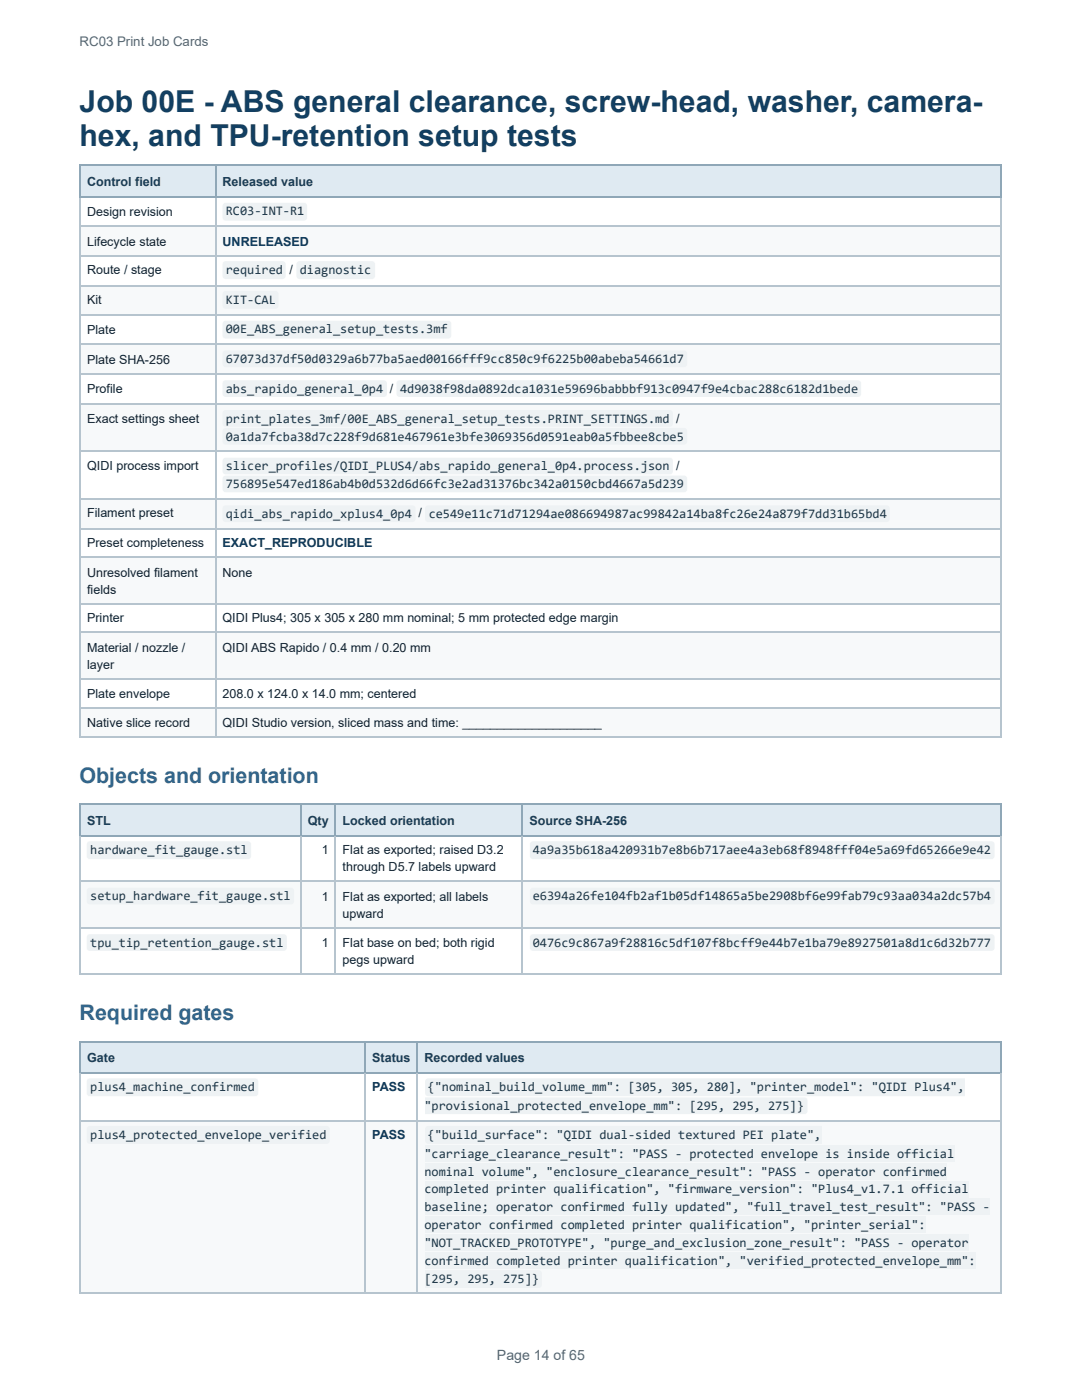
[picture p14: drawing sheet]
<svg xmlns="http://www.w3.org/2000/svg" width="216mm" height="279mm" viewBox="0 0 216 279" stroke-linecap="round" stroke-linejoin="round" font-family="sans-serif">
<defs><g id="words">
<g font-size="6" fill="#123f62">
<text x="15.9" y="22.4">Job 00E - ABS general clearance, screw-head, washer, camera-</text>
<text x="15.9" y="29.1">hex, and TPU-retention setup tests</text>
</g>
<g font-size="4.3" fill="#2f668e">
<text x="15.9" y="156.2">Objects and orientation</text>
<text x="15.9" y="203.6">Required gates</text>
</g>
<text font-size="2.8" fill="#5b6470" x="99.2" y="271.5">Page 14 of 65</text>
<text font-size="2.6" fill="#5b6470" x="15.9" y="9.3">RC03 Print Job Cards</text>
<g font-size="2.6" fill="#1d3646">
<text x="45" y="43">RC03-INT-R1</text>
<text x="45" y="54.7">required</text>
<text x="59.8" y="54.7">diagnostic</text>
<text x="45" y="60.6">KIT-CAL</text>
<text x="45" y="66.5">00E_ABS_general_setup_tests.3mf</text>
<text x="45" y="72.5">67073d37df50d0329a6b77ba5aed00166fff9cc850c9f6225b00abeba54661d7</text>
<text x="45" y="78.4">abs_rapido_general_0p4</text>
<text x="79.8" y="78.4">4d9038f98da0892dca1031e59696babbbf913c0947f9e4cbac288c6182d1bede</text>
<text x="45" y="84.4">print_plates_3mf/00E_ABS_general_setup_tests.PRINT_SETTINGS.md</text>
<text x="45" y="87.9">0a1da7fcba38d7c228f9d681e467961e3bfe3069356d0591eab0a5fbbee8cbe5</text>
<text x="45" y="93.9">slicer_profiles/QIDI_PLUS4/abs_rapido_general_0p4.process.json</text>
<text x="45" y="97.4">756895e547ed186ab4b0d532d6d66fc3e2ad31376bc342a0150cbd4667a5d239</text>
<text x="45" y="103.4">qidi_abs_rapido_xplus4_0p4</text>
<text x="85.5" y="103.4">ce549e11c71d71294ae086694987ac99842a14ba8fc26e24a879f7dd31b65bd4</text>
<text x="18" y="170.4">hardware_fit_gauge.stl</text>
<text x="106.3" y="170.4">4a9a35b618a420931b7e8b6b717aee4a3eb68f8948fff04e5a69fd65266e9e42</text>
<text x="18" y="179.7">setup_hardware_fit_gauge.stl</text>
<text x="106.3" y="179.7">e6394a26fe104fb2af1b05df14865a5be2908bf6e99fab79c93aa034a2dc57b4</text>
<text x="18" y="189">tpu_tip_retention_gauge.stl</text>
<text x="106.3" y="189">0476c9c867a9f28816c5df107f8bcff9e44b7e1ba79e8927501a8d1c6d32b777</text>
<text x="18" y="217.7">plus4_machine_confirmed</text>
<text x="84.7" y="221.5">&quot;provisional_protected_envelope_mm&quot;: [295, 295, 275]}</text>
<text x="85.3" y="217.7">{&quot;nominal_build_volume_mm&quot;: [305, 305, 280], &quot;printer_model&quot;: &quot;QIDI Plus4&quot;,</text>
<text x="18" y="227.2">plus4_protected_envelope_verified</text>
<text x="85.3" y="227.2">{&quot;build_surface&quot;: &quot;QIDI dual-sided textured PEI plate&quot;,</text>
<text x="84.7" y="231.1">&quot;carriage_clearance_result&quot;: &quot;PASS - protected envelope is inside official</text>
<text x="84.7" y="234.6">nominal volume&quot;, &quot;enclosure_clearance_result&quot;: &quot;PASS - operator confirmed</text>
<text x="84.7" y="238.2">completed printer qualification&quot;, &quot;firmware_version&quot;: &quot;Plus4_v1.7.1 official</text>
<text x="84.7" y="241.8">baseline; operator confirmed fully updated&quot;, &quot;full_travel_test_result&quot;: &quot;PASS -</text>
<text x="84.7" y="245.3">operator confirmed completed printer qualification&quot;, &quot;printer_serial&quot;:</text>
<text x="84.7" y="248.9">&quot;NOT_TRACKED_PROTOTYPE&quot;, &quot;purge_and_exclusion_zone_result&quot;: &quot;PASS - operator</text>
<text x="84.7" y="252.4">confirmed completed printer qualification&quot;, &quot;verified_protected_envelope_mm&quot;:</text>
<text x="84.7" y="256">[295, 295, 275]}</text>
</g>
<g font-size="2.5" fill="#173c56">
<text x="17.4" y="37.1">Control field</text>
<text x="44.4" y="37.1">Released value</text>
<text x="17.4" y="164.6">STL</text>
<text x="61.4" y="164.6">Qty</text>
<text x="68.4" y="164.6">Locked orientation</text>
<text x="105.7" y="164.6">Source SHA-256</text>
<text x="17.4" y="211.9">Gate</text>
<text x="74.3" y="211.9">Status</text>
<text x="84.7" y="211.9">Recorded values</text>
</g>
<g font-size="2.5" fill="#17202a">
<text x="17.4" y="43.1">Design revision</text>
<text x="17.4" y="49">Lifecycle state</text>
<text x="17.4" y="54.7">Route / stage</text>
<text x="57.8" y="54.7">/</text>
<text x="17.4" y="60.7">Kit</text>
<text x="17.4" y="66.6">Plate</text>
<text x="17.4" y="72.6">Plate SHA-256</text>
<text x="17.4" y="78.5">Profile</text>
<text x="77.8" y="78.5">/</text>
<text x="17.4" y="84.5">Exact settings sheet</text>
<text x="134.9" y="84.5">/</text>
<text x="17.4" y="93.7">QIDI process import</text>
<text x="134.9" y="93.7">/</text>
<text x="17.4" y="103.2">Filament preset</text>
<text x="83.5" y="103.2">/</text>
<text x="17.4" y="109.2">Preset completeness</text>
<text x="17.4" y="115.1">Unresolved filament</text>
<text x="17.4" y="118.4">fields</text>
<text x="44.4" y="115.1">None</text>
<text x="17.4" y="124.2">Printer</text>
<text x="44.4" y="124.2">QIDI Plus4; 305 x 305 x 280 mm nominal; 5 mm protected edge margin</text>
<text x="17.4" y="130.1">Material / nozzle /</text>
<text x="44.4" y="130.1">QIDI ABS Rapido / 0.4 mm / 0.20 mm</text>
<text x="17.4" y="133.4">layer</text>
<text x="17.4" y="139.4">Plate envelope</text>
<text x="44.4" y="139.4">208.0 x 124.0 x 14.0 mm; centered</text>
<text x="17.4" y="145.1">Native slice record</text>
<text x="44.4" y="145.1">QIDI Studio version, sliced mass and time: ____________________</text>
<text x="64.2" y="170.5">1</text>
<text x="68.4" y="170.5">Flat as exported; raised D3.2</text>
<text x="68.4" y="173.8">through D5.7 labels upward</text>
<text x="64.2" y="179.8">1</text>
<text x="68.4" y="179.8">Flat as exported; all labels</text>
<text x="68.4" y="183.1">upward</text>
<text x="64.2" y="189.1">1</text>
<text x="68.4" y="189.1">Flat base on bed; both rigid</text>
<text x="68.4" y="192.4">pegs upward</text>
</g>
<g font-size="2.5" fill="#0a3656">
<text x="44.4" y="49">UNRELEASED</text>
<text x="44.4" y="109.2">EXACT_REPRODUCIBLE</text>
<text x="74.3" y="217.8">PASS</text>
<text x="74.3" y="227.3">PASS</text>
</g>
</g></defs>
<g fill="#dfeaf2">
<path d="M16.1 33.1h26.9v6.2h-26.9z"/>
<path d="M43 33.1h156.8v6.2h-156.8z"/>
</g>
<g fill="#f7f9fa">
<path d="M16.1 45.2h26.9v5.7h-26.9z"/>
<path d="M43 45.2h156.8v5.7h-156.8z"/>
<path d="M16.1 56.9h26.9v5.9h-26.9z"/>
<path d="M43 56.9h156.8v5.9h-156.8z"/>
<path d="M16.1 68.8h26.9v5.9h-26.9z"/>
<path d="M43 68.8h156.8v5.9h-156.8z"/>
<path d="M16.1 80.6h26.9v9.6h-26.9z"/>
<path d="M43 80.6h156.8v9.6h-156.8z"/>
<path d="M16.1 99.7h26.9v5.7h-26.9z"/>
<path d="M43 99.7h156.8v5.7h-156.8z"/>
<path d="M16.1 111.3h26.9v9.3h-26.9z"/>
<path d="M43 111.3h156.8v9.3h-156.8z"/>
<path d="M16.1 126.3h26.9v9.3h-26.9z"/>
<path d="M43 126.3h156.8v9.3h-156.8z"/>
<path d="M16.1 141.3h26.9v5.7h-26.9z"/>
<path d="M43 141.3h156.8v5.7h-156.8z"/>
</g>
<path d="M15.9 33h183.9M15.9 39.4h183.9M16 32.9v6.6M43.1 32.9v6.6" fill="none" stroke="#8fa7b7" stroke-width=".24"/>
<path d="M199.7 32.9v6.6" fill="none" stroke="#8fa7b7" stroke-width=".2"/>
<g fill="none" stroke="#b6c4ce" stroke-width=".24">
<path d="M16 39.5v107.7M43.1 39.5v107.7M15.9 45.1h183.9M15.9 51h183.9M15.9 57h183.9M15.9 62.9h183.9M15.9 68.6h183.9M15.9 74.6h183.9M15.9 80.5h183.9M15.9 90h183.9M15.9 99.5h183.9M15.9 105.5h183.9"/>
<path d="M15.9 111.2h183.9M15.9 120.5h183.9M15.9 126.2h183.9M15.9 135.4h183.9M15.9 141.4h183.9M15.9 147.1h183.9"/>
</g>
<path d="M199.7 39.5v107.7" fill="none" stroke="#b6c4ce" stroke-width=".2"/>
<g fill="#dfeaf2">
<path d="M16.1 160.5h44v6.2h-44z"/>
<path d="M60.1 160.5h6.9v6.2h-6.9z"/>
<path d="M67 160.5h37.3v6.2h-37.3z"/>
<path d="M104.3 160.5h95.5v6.2h-95.5z"/>
</g>
<g fill="#f7f9fa">
<path d="M16.1 176h44v9.3h-44z"/>
<path d="M60.1 176h6.9v9.3h-6.9z"/>
<path d="M67 176h37.3v9.3h-37.3z"/>
<path d="M104.3 176h95.5v9.3h-95.5z"/>
</g>
<path d="M15.9 160.4h183.9M15.9 166.8h183.9M16 160.3v6.6M60 160.3v6.6M66.9 160.3v6.6M104.2 160.3v6.6" fill="none" stroke="#8fa7b7" stroke-width=".24"/>
<path d="M199.7 160.3v6.6" fill="none" stroke="#8fa7b7" stroke-width=".2"/>
<path d="M15.9 175.9h183.9M16 166.9v27.6M60 166.9v27.6M66.9 166.9v27.6M104.2 166.9v27.6M15.9 185.1h183.9M15.9 194.4h183.9" fill="none" stroke="#b6c4ce" stroke-width=".24"/>
<path d="M199.7 166.9v27.6" fill="none" stroke="#b6c4ce" stroke-width=".2"/>
<g fill="#dfeaf2">
<path d="M16.1 207.8h56.8v6.2h-56.8z"/>
<path d="M72.9 207.8h10.5v6.2h-10.5z"/>
<path d="M83.4 207.8h116.4v6.2h-116.4z"/>
</g>
<g fill="#f7f9fa">
<path d="M16.1 223.5h56.8v34.7h-56.8z"/>
<path d="M72.9 223.5h10.5v34.7h-10.5z"/>
<path d="M83.4 223.5h116.4v34.7h-116.4z"/>
</g>
<path d="M15.9 208h183.9M15.9 214.1h183.9M16 207.8v6.5M72.8 207.8v6.5M83.3 207.8v6.5" fill="none" stroke="#8fa7b7" stroke-width=".24"/>
<path d="M199.7 207.8v6.5" fill="none" stroke="#8fa7b7" stroke-width=".2"/>
<path d="M16 214.3v43.9M72.8 214.3v43.9M83.3 214.3v43.9M15.9 223.6h183.9M15.9 258.1h183.9" fill="none" stroke="#b6c4ce" stroke-width=".24"/>
<path d="M199.7 214.3v43.9" fill="none" stroke="#b6c4ce" stroke-width=".2"/>
<g fill="#eef2f4">
<path d="M44.6 40.7l.4-.2h15.6a.63 .63 0 0 1 .7 .6v2.3a.63 .63 0 0 1-.7 .6h-15.6a.63 .63 0 0 1-.6-.6v-2.3z"/>
<path d="M44.6 52.3l.4-.2h11.4a.63 .63 0 0 1 .6 .7v2.3a.63 .63 0 0 1-.6 .6h-11.4a.63 .63 0 0 1-.6-.6v-2.3z"/>
<path d="M59.3 52.3l.5-.2h14.4a.63 .63 0 0 1 .6 .7v2.3a.63 .63 0 0 1-.6 .6h-14.4a.63 .63 0 0 1-.7-.6v-2.3z"/>
<path d="M44.6 58.2l.4-.1h9.9a.63 .63 0 0 1 .7 .6v2.3a.63 .63 0 0 1-.7 .6h-9.9a.63 .63 0 0 1-.6-.6v-2.3z"/>
<path d="M44.6 64.2l.4-.2h44.4a.63 .63 0 0 1 .6 .6v2.3a.63 .63 0 0 1-.6 .7h-44.4a.63 .63 0 0 1-.6-.7v-2.3z"/>
<path d="M44.6 70.1l.4-.2h91.5a.63 .63 0 0 1 .6 .7v2a.63 .63 0 0 1-.6 .7h-91.5a.63 .63 0 0 1-.6-.7v-2z"/>
<path d="M44.6 76.1l.4-.2h31.6a.63 .63 0 0 1 .6 .6v2.1a.63 .63 0 0 1-.6 .6h-31.6a.63 .63 0 0 1-.6-.6v-2.1z"/>
<path d="M79.3 76.1l.4-.2h91.5a.63 .63 0 0 1 .6 .6v2.1a.63 .63 0 0 1-.6 .6h-91.5a.63 .63 0 0 1-.6-.6v-2.1z"/>
<path d="M44.6 82l.4-.2h88.6a.63 .63 0 0 1 .7 .7v2a.63 .63 0 0 1-.7 .7h-88.6a.63 .63 0 0 1-.6-.7v-2z"/>
<path d="M44.6 85.6l.4-.2h91.5a.63 .63 0 0 1 .6 .6v2.1a.63 .63 0 0 1-.6 .6h-91.5a.63 .63 0 0 1-.6-.6v-2.1z"/>
<path d="M44.6 91.5l.4-.2h88.6a.63 .63 0 0 1 .7 .7v2a.63 .63 0 0 1-.7 .7h-88.6a.63 .63 0 0 1-.6-.7v-2z"/>
<path d="M44.6 95.1l.4-.2h91.5a.63 .63 0 0 1 .6 .6v2.1a.63 .63 0 0 1-.6 .6h-91.5a.63 .63 0 0 1-.6-.6v-2.1z"/>
<path d="M44.6 101l.4-.1h37.3a.63 .63 0 0 1 .6 .6v2a.63 .63 0 0 1-.6 .7h-37.3a.63 .63 0 0 1-.6-.7v-2z"/>
<path d="M85 101l.5-.1h91.4a.63 .63 0 0 1 .6 .6v2a.63 .63 0 0 1-.6 .7h-91.4a.63 .63 0 0 1-.7-.7v-2z"/>
<path d="M17.5 168.1l.4-.2h31.6a.63 .63 0 0 1 .6 .6v2.3a.63 .63 0 0 1-.6 .7h-31.6a.63 .63 0 0 1-.6-.7v-2.3z"/>
<path d="M105.9 168.1l.5-.2h91.4a.63 .63 0 0 1 .7 .6v2.3a.63 .63 0 0 1-.7 .7h-91.4a.63 .63 0 0 1-.7-.7v-2.3z"/>
<path d="M17.5 177.4l.4-.2h40.1a.63 .63 0 0 1 .7 .6v2.1a.63 .63 0 0 1-.7 .6h-40.1a.63 .63 0 0 1-.6-.6v-2.1z"/>
<path d="M105.9 177.4l.5-.2h91.4a.63 .63 0 0 1 .7 .6v2.1a.63 .63 0 0 1-.7 .6h-91.4a.63 .63 0 0 1-.7-.6v-2.1z"/>
<path d="M17.5 186.6l.4-.2h38.7a.63 .63 0 0 1 .6 .7v2a.63 .63 0 0 1-.6 .7h-38.7a.63 .63 0 0 1-.6-.7v-2z"/>
<path d="M105.9 186.6l.5-.2h91.4a.63 .63 0 0 1 .7 .7v2a.63 .63 0 0 1-.7 .7h-91.4a.63 .63 0 0 1-.7-.7v-2z"/>
<path d="M17.5 215.4l.4-.2h33a.63 .63 0 0 1 .6 .6v2.3a.63 .63 0 0 1-.6 .7h-33a.63 .63 0 0 1-.6-.7v-2.3z"/>
<path d="M85 215.4l.5-.2h107.1v3.6h-107.1a.63 .63 0 0 1-.7-.7v-2.3z"/>
<path d="M84.8 219h75.7a.63 .63 0 0 1 .6 .6v2.1a.63 .63 0 0 1-.6 .6h-75.7z"/>
<path d="M17.5 224.9l.4-.2h47.3a.63 .63 0 0 1 .6 .6v2.3a.63 .63 0 0 1-.6 .7h-47.3a.63 .63 0 0 1-.6-.7v-2.3z"/>
<path d="M85 224.9l.5-.2h78.5v3.6h-78.5a.63 .63 0 0 1-.7-.7v-2.3z"/>
<path d="M84.8 228.5h105.6v3.3h-105.6z"/>
<path d="M84.8 232.1h104.2v3.3h-104.2z"/>
<path d="M84.8 235.7h108.5v3.3h-108.5z"/>
<path d="M84.8 239.2h112.8v3.3h-112.8z"/>
<path d="M84.8 242.8h99.9v3.3h-99.9z"/>
<path d="M84.8 246.3h108.5v3.4h-108.5z"/>
<path d="M84.8 249.9h109.9v3.3h-109.9z"/>
<path d="M84.8 253.5h22.7a.63 .63 0 0 1 .6 .6v2.3a.63 .63 0 0 1-.6 .6h-22.7z"/>
</g>
<use href="#words"/>
</svg>
